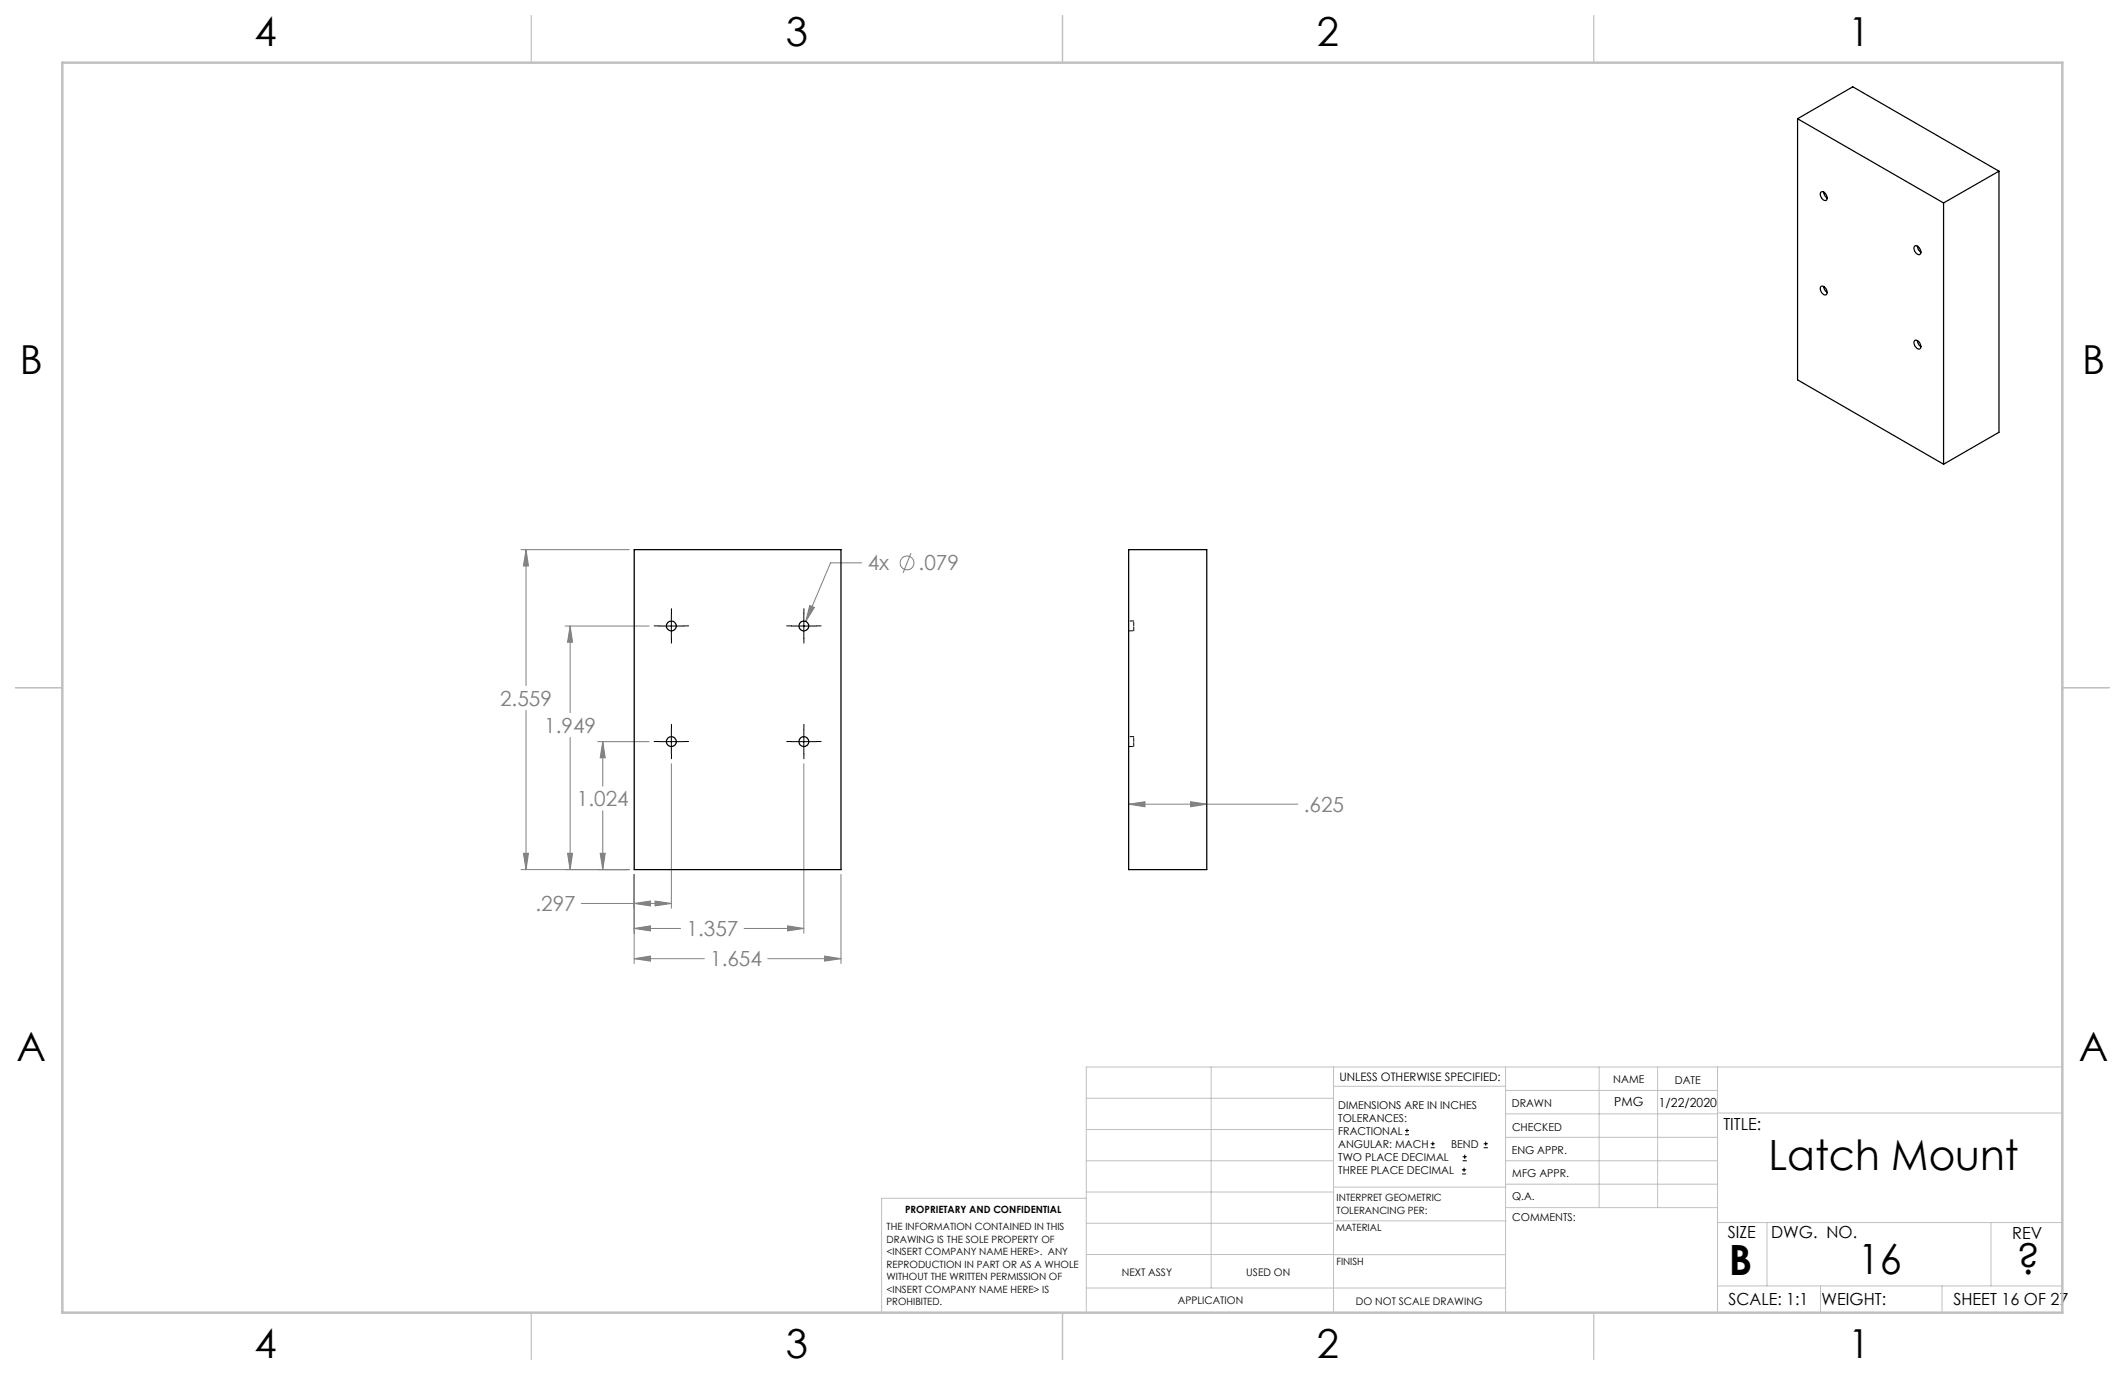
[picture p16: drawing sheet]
<svg xmlns="http://www.w3.org/2000/svg" width="432mm" height="279mm" viewBox="0 0 432 279" stroke-linecap="round" stroke-linejoin="round" font-family="sans-serif">
<defs><g id="words">
<g font-size="8.5">
<text x="359.4" y="237.7">Latch Mount</text>
<text x="351.3" y="259">B</text>
<text x="377.6" y="258.9">16</text>
<text x="409.8" y="258.9">?</text>
</g>
<g font-size="8.1">
<text x="51.7" y="9.3">4</text>
<text x="159.7" y="9.3">3</text>
<text x="267.6" y="9.3">2</text>
<text x="375.6" y="9.3">1</text>
<text x="4" y="76">B</text>
<text x="423.1" y="76">B</text>
<text x="3.3" y="215.7">A</text>
<text x="422.4" y="215.7">A</text>
<text x="51.7" y="276">4</text>
<text x="159.7" y="276">3</text>
<text x="267.6" y="276">2</text>
<text x="375.6" y="276">1</text>
</g>
<g font-size="4.2" fill="#808080">
<text x="176.3" y="115.9">4x</text>
<text x="186.7" y="115.9">.079</text>
<text x="101.6" y="143.4">2.559</text>
<text x="110.6" y="148.9">1.949</text>
<text x="117.2" y="163.8">1.024</text>
<text x="264.9" y="165">.625</text>
<text x="108.8" y="185.2">.297</text>
<text x="139.5" y="190.2">1.357</text>
<text x="144.3" y="196.4">1.654</text>
</g>
<g font-size="3.4">
<text x="350.2" y="229.5">TITLE:</text>
<text x="351.1" y="251.6">SIZE</text>
<text x="359.9" y="251.6">DWG. NO.</text>
<text x="408.9" y="251.7">REV</text>
<text x="351.2" y="265.2">SCALE: 1:1</text>
<text x="370.1" y="265.3">WEIGHT:</text>
<text x="396.9" y="265.2">SHEET 16 OF 27</text>
</g>
<g font-size="2.5">
<text x="328" y="224.8">PMG</text>
<text x="337.1" y="224.9">1/22/2020</text>
</g>
<text font-size="2.4" x="272.2" y="219.7">UNLESS OTHERWISE SPECIFIED:</text>
<g font-size="2.2">
<text x="327.8" y="220.1">NAME</text>
<text x="340.3" y="220.2">DATE</text>
<text x="271.9" y="225.3">DIMENSIONS ARE IN INCHES</text>
<text x="271.9" y="227.9">TOLERANCES:</text>
<text x="307.2" y="224.9">DRAWN</text>
<text x="271.9" y="230.6">FRACTIONAL</text>
<text x="271.9" y="233.2">ANGULAR: MACH</text>
<text x="294.9" y="233.2">BEND</text>
<text x="307.3" y="229.8">CHECKED</text>
<text x="271.9" y="235.9">TWO PLACE DECIMAL</text>
<text x="271.9" y="238.5">THREE PLACE DECIMAL</text>
<text x="307.2" y="234.5">ENG APPR.</text>
<text x="307.3" y="239.2">MFG APPR.</text>
<text x="307.3" y="243.9">Q.A.</text>
<text x="307.3" y="248.1">COMMENTS:</text>
</g>
<g font-size="2.1">
<text x="227.9" y="259.2">NEXT ASSY</text>
<text x="253.3" y="259.2">USED ON</text>
<text x="239.3" y="265">APPLICATION</text>
<text x="275.5" y="265.1">DO NOT SCALE DRAWING</text>
</g>
<g font-size="2">
<text x="271.6" y="244.1">INTERPRET GEOMETRIC</text>
<text x="180.2" y="250">THE INFORMATION CONTAINED IN THIS</text>
<text x="183.9" y="246.4">PROPRIETARY AND CONFIDENTIAL</text>
<text x="271.5" y="250.2">MATERIAL</text>
<text x="271.6" y="246.6">TOLERANCING PER:</text>
<text x="180.2" y="252.5">DRAWING IS THE SOLE PROPERTY OF</text>
<text x="180.2" y="255.1">&lt;INSERT COMPANY NAME HERE&gt;. ANY</text>
<text x="180.2" y="257.6">REPRODUCTION IN PART OR AS A WHOLE</text>
<text x="271.5" y="257">FINISH</text>
<text x="180.2" y="260.1">WITHOUT THE WRITTEN PERMISSION OF</text>
<text x="180.2" y="262.6">&lt;INSERT COMPANY NAME HERE&gt; IS</text>
<text x="180.2" y="265.2">PROHIBITED.</text>
</g>
</g></defs>
<g fill="none" stroke="#808080" stroke-width=".2">
<path d="M105.9 111.7h22M106.9 111.7l.5 3.3h-1zM106.9 111.7v27.6M175.1 114.4h-6.3l-5.1 11.9M185.1 112.4l-1.6 4M114.8 127.2h17.1M115.9 127.2l.4 3.3h-1zM115.9 127.2v17.6M164.5 123l1 .4-1.8 2.9zM106.9 144.4v32.3M115.9 149.9v26.8M121.5 150.7h10.4"/>
<path d="M122.5 150.7l.5 3.3h-1zM122.5 150.7v9M136.4 155.2v29.4M163.3 155.2v34.5M105.9 176.7h22M106.4 173.4h1l-.5 3.3zM115.3 173.4h1l-.4 3.3zM122 173.4h1l-.5 3.3zM122.5 164.7v12M128.9 177.7v18.1M170.9 177.7v18.1M229.3 163.4l3.4-.5v1z"/>
<path d="M229.3 163.4h34.4M241.9 162.9l3.3 .5-3.3 .5zM118.1 183.6h18.3M128.9 183.6l3.3-.5v1zM128.9 188.7l3.3-.6v1.1zM128.9 194.8l3.3-.5v1zM128.9 188.7h9.4M128.9 194.8h14.2M133.1 183.1l3.3 .5-3.3 .5zM151.2 188.7h12.1M156 194.8h14.9M160 188.1l3.3 .6-3.3 .5z"/>
<path d="M167.6 194.3l3.3 .5-3.3 .5z"/>
<circle cx="184.3" cy="114.4" r="1.41"/>
</g>
<g fill="none" stroke="#000" stroke-width=".2">
<path d="M133.9 127.2h5M136.4 124.7v5M160.8 127.2h5M163.3 124.7v5M133.9 150.7h5M136.4 148.2v5M160.8 150.7h5M163.3 148.2v5M285.5 230.6h.8M285.5 229.7h.8M285.9 229.3v.9M290.7 233.2h.8"/>
<path d="M290.7 232.4h.8M291.1 232v.8M297.1 238.5h.8M297.1 237.7h.8M297.2 235.9h.9M297.2 235.1h.9M297.5 237.3v.8M297.6 234.6v.9M301.5 233.2h.8M301.5 232.4h.8M301.9 232v.8"/>
</g>
<g fill="none" stroke="#000" stroke-width=".2" stroke-dasharray="15.2 1.3 1.3 1.3">
<path d="M133.9 127.2h-1M136.4 124.7v-1M136.4 129.7v1M138.9 127.2h1M160.9 127.2h-1M163.4 124.7v-1M163.4 129.7v1M165.9 127.2h1M133.9 150.7h-1M136.4 148.2v-1M136.4 153.2v1M138.9 150.7h1"/>
<path d="M160.9 150.7h-1M163.4 148.2v-1M163.4 153.2v1M165.9 150.7h1"/>
</g>
<g fill="none" stroke="#c0c0c0" stroke-width=".2">
<path d="M246.1 216.8v44.9M271 216.8v49.9M305.9 216.8v49.9M324.9 216.8v28.6M336.8 216.8v28.6M349 216.8v49.9M419.1 216.8h-198.4v49.9M220.7 235.9h50.3M220.7 229.5h50.3M220.7 223.2h50.3M271 220.7h34.9M305.9 231.1h43.1"/>
<path d="M305.9 226.3h43.1M305.9 221.6h43.1M305.9 235.9h43.1M349 226.2h70.1M220.7 248.6h50.3M220.7 242.2h50.3M220.7 254.9h50.3M220.7 243.5h-41.6v23.2M271 255h34.9M271 248.1h35M271 241.2h35M305.9 240.6h43.1"/>
<path d="M306 245.4h43M349 248.4h70.1M359.1 248.4v12.9M404.6 248.4v12.9M220.7 261.7h85.2M349 261.3h70.1M369.9 261.3v5.4M394.6 261.3v5.4"/>
</g>
<path d="M108 3.2v9.5M215.9 3.2v9.5M323.8 3.2v9.5M3.1 139.7h9.6M419.1 139.7h9.5M108 266.7v9.6M215.9 266.7v9.6M323.8 266.7v9.6" fill="none" stroke="#c0c0c0" stroke-width=".25"/>
<path d="M12.7 12.7h406.4v254h-406.4z" fill="none" stroke="#c0c0c0" stroke-width=".5"/>
<path d="M128.9 183.6l3.3-.5v1zM133.1 183.1l3.3 .5-3.3 .5zM128.9 188.7l3.3-.6v1.1zM160 188.1l3.3 .6-3.3 .5zM128.9 194.8l3.3-.5v1zM167.6 194.3l3.3 .5-3.3 .5zM122 173.4h1l-.5 3.3zM122.5 150.7l.5 3.3h-1zM115.3 173.4h1l-.4 3.3zM115.9 127.2l.4 3.3h-1zM106.9 111.7l.5 3.3h-1zM106.4 173.4h1l-.5 3.3zM164.5 123l-.8 3.3 1.8-2.9zM229.3 163.4l3.4-.5v1zM241.9 162.9l3.3 .5-3.3 .5z" fill="#808080"/>
<g fill="none" stroke="#000" stroke-width=".25">
<path d="M365.3 24.1v53.1l29.6 17.1M365.3 24.1l29.6 17.1M365.3 24.1l11.2-6.5 29.7 17.2M370 39.1a.73 .73 0 0 1 1.1 .5 .65 .65 0 0 1-.3 1.1 1.36 1.36 0 0 1-.8-1.6zM370.6 39l.2 .7 .5 .6M406.2 34.8l-11.3 6.4M406.2 34.8v53l-11.3 6.5M370.1 58.2a1.09 1.09 0 0 1 1 .6 1.09 1.09 0 0 1-.1 1.1 1.23 1.23 0 0 1-.9-1.7zM370.6 58.2l.2 .7 .5 .5M389.1 50a1.14 1.14 0 0 1 1 1.7 1.17 1.17 0 0 1-1-1.7zM389.6 50l.2 .7 .5 .6M394.9 41.2v53.1"/>
<path d="M389.1 69.2a1.12 1.12 0 0 1 1 .5 1.12 1.12 0 0 1 0 1.2 1.17 1.17 0 0 1-1-1.7zM389.6 69.2l.2 .6 .5 .6M128.9 111.7h42v65h-42zM229.3 111.7h15.9v65h-15.9z"/>
<circle cx="136.4" cy="127.2" r="1"/>
<circle cx="163.3" cy="127.2" r="1"/>
<circle cx="136.4" cy="150.7" r="1"/>
<circle cx="163.3" cy="150.7" r="1"/>
</g>
<path d="M229.4 128.2h1M230.4 127.2v-1M230.4 128.2v-1M230.4 126.2h-1M229.4 151.7h1M230.4 150.7v-1M230.4 151.7v-1M230.4 149.7h-1" fill="none" stroke="#000" stroke-width=".2" stroke-dasharray="1.3 .6" stroke-dashoffset=".5"/>
<use href="#words"/>
</svg>
